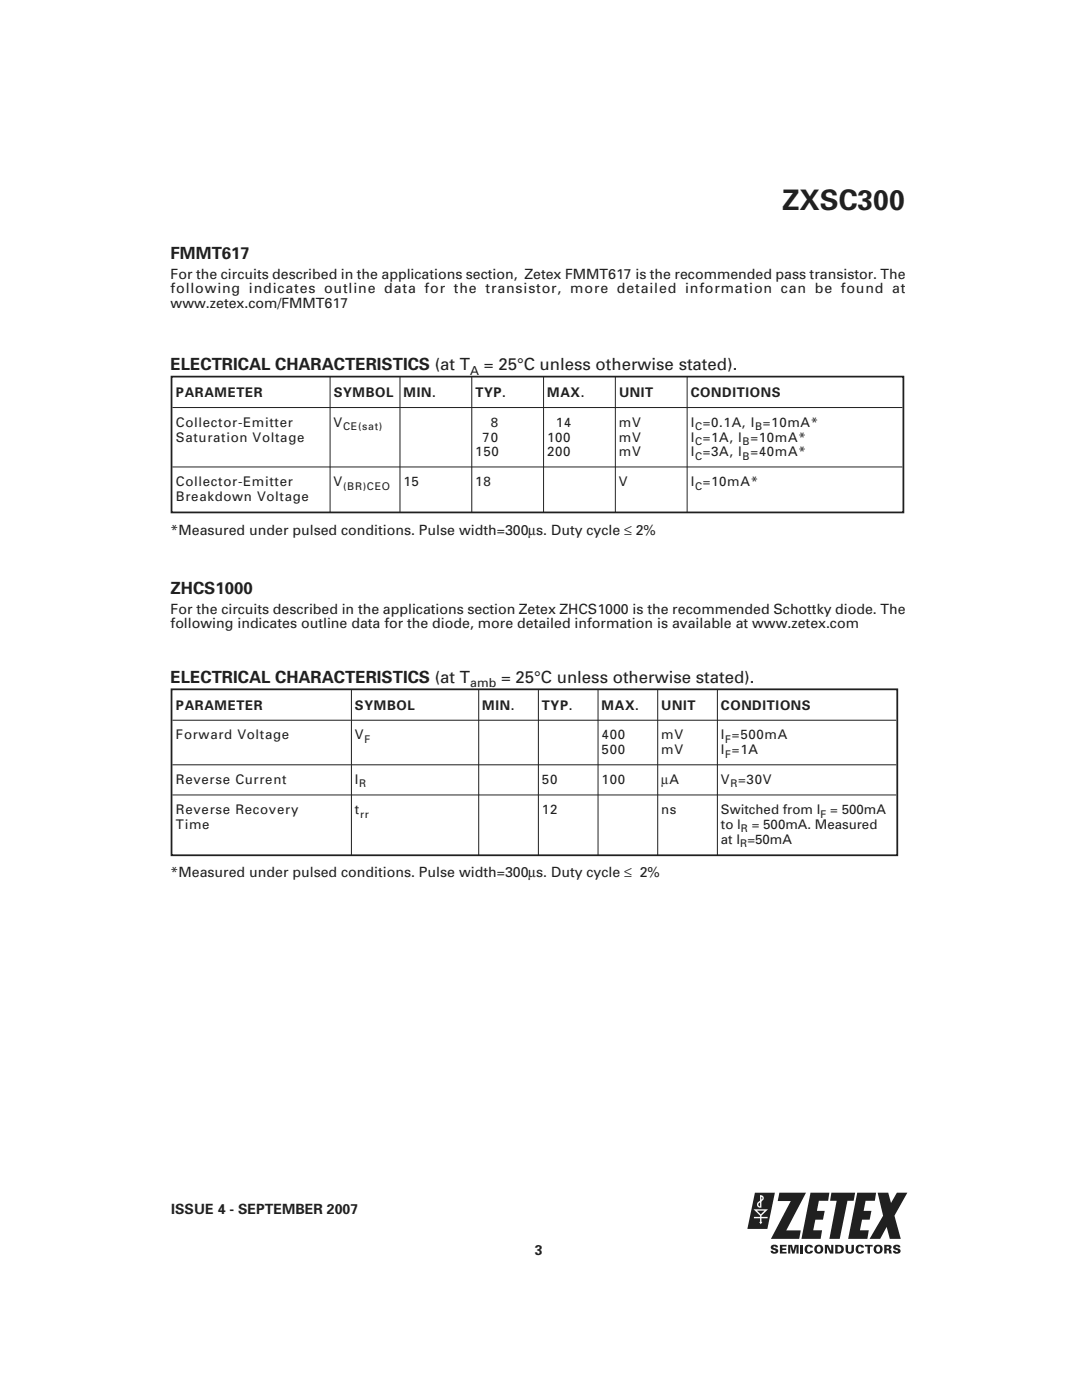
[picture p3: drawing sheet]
<svg xmlns="http://www.w3.org/2000/svg" width="216mm" height="279mm" viewBox="0 0 216 279" stroke-linecap="round" stroke-linejoin="round" font-family="sans-serif">
<defs><g id="words">
<text font-size="5.6" fill="#231f20" x="156.1" y="41.9">ZXSC300</text>
<g font-size="3.4" fill="#231f20">
<text x="34.1" y="51.7">FMMT617</text>
<text x="34.1" y="73.9">ELECTRICAL CHARACTERISTICS (at T</text>
<text x="96.6" y="73.9">= 25°C unless otherwise stated).</text>
<text x="34.1" y="118.5">ZHCS1000</text>
<text x="34.1" y="136.3">ELECTRICAL CHARACTERISTICS (at T</text>
<text x="100" y="136.3">= 25°C unless otherwise stated).</text>
</g>
<g font-size="2.8" fill="#231f20">
<text x="34.1" y="55.7">For the circuits described in the applications section, Zetex FMMT617 is the recommended pass transistor. The</text>
<text x="34.1" y="58.6">following indicates outline data for the transistor, more detailed information can be found at</text>
<text x="34.1" y="61.4">www.zetex.com/FMMT617</text>
<text x="34.1" y="106.7">*Measured under pulsed conditions. Pulse width=300μs. Duty cycle ≤ 2%</text>
<text x="34.1" y="122.5">For the circuits described in the applications section Zetex ZHCS1000 is the recommended Schottky diode. The</text>
<text x="34.1" y="125.3">following indicates outline data for the diode, more detailed information is available at www.zetex.com</text>
<text x="34.1" y="175.1">*Measured under pulsed conditions. Pulse width=300μs. Duty cycle ≤ 2%</text>
<text x="34.2" y="242.2">ISSUE 4 - SEPTEMBER 2007</text>
<text x="106.7" y="250.4">3</text>
</g>
<g font-size="2.6" fill="#231f20">
<text x="35.1" y="79.2">PARAMETER</text>
<text x="66.6" y="79.2">SYMBOL</text>
<text x="80.5" y="79.2">MIN.</text>
<text x="94.9" y="79.2">TYP.</text>
<text x="109.2" y="79.2">MAX.</text>
<text x="123.5" y="79.2">UNIT</text>
<text x="137.8" y="79.2">CONDITIONS</text>
<text x="35.1" y="85.2">Collector-Emitter</text>
<text x="35.1" y="88.1">Saturation Voltage</text>
<text x="66.6" y="85.2">V</text>
<text x="96.3" y="88.1">70</text>
<text x="97.9" y="85.2">8</text>
<text x="109.2" y="88.1">100</text>
<text x="110.9" y="85.2">14</text>
<text x="123.5" y="85.2">mV</text>
<text x="123.5" y="88.1">mV</text>
<text x="137.8" y="88.1">I =1A, I =10mA*</text>
<text x="137.8" y="85.2">I =0.1A, I =10mA*</text>
<text x="94.8" y="91.1">150</text>
<text x="109.2" y="91.1">200</text>
<text x="123.5" y="91.1">mV</text>
<text x="137.8" y="91.1">I =3A, I =40mA*</text>
<text x="35.1" y="97">Collector-Emitter</text>
<text x="35.1" y="100">Breakdown Voltage</text>
<text x="66.6" y="97">V</text>
<text x="80.5" y="97">15</text>
<text x="94.8" y="97">18</text>
<text x="123.5" y="97">V</text>
<text x="137.8" y="97">I =10mA*</text>
<text x="35.1" y="141.6">PARAMETER</text>
<text x="70.8" y="141.6">SYMBOL</text>
<text x="96.2" y="141.6">MIN.</text>
<text x="108.1" y="141.6">TYP.</text>
<text x="120" y="141.6">MAX.</text>
<text x="132" y="141.6">UNIT</text>
<text x="143.9" y="141.6">CONDITIONS</text>
<text x="35.1" y="147.6">Forward Voltage</text>
<text x="70.8" y="147.6">V</text>
<text x="120" y="147.6">400</text>
<text x="131.9" y="147.6">mV</text>
<text x="143.9" y="147.6">I =500mA</text>
<text x="120" y="150.5">500</text>
<text x="131.9" y="150.5">mV</text>
<text x="143.9" y="150.5">I =1A</text>
<text x="35.1" y="156.4">Reverse Current</text>
<text x="70.8" y="156.4">I</text>
<text x="108.1" y="156.4">50</text>
<text x="120" y="156.4">100</text>
<text x="131.9" y="156.5">μA</text>
<text x="143.9" y="156.4">V =30V</text>
<text x="35.1" y="162.5">Reverse Recovery</text>
<text x="35.1" y="165.4">Time</text>
<text x="70.8" y="162.5">t</text>
<text x="108.1" y="162.5">12</text>
<text x="131.9" y="162.5">ns</text>
<text x="143.9" y="162.5">Switched from I</text>
<text x="143.9" y="165.4">to I</text>
<text x="150" y="165.4">= 500mA. Measured</text>
<text x="165.7" y="162.5">= 500mA</text>
<text x="143.9" y="168.4">at I =50mA</text>
</g>
<g font-size="2.5" fill="#231f20">
<text x="93.8" y="74.8">A</text>
<text x="93.8" y="137.2">amb</text>
</g>
<g font-size="2.1" fill="#231f20">
<text x="68.5" y="85.9">CE(sat)</text>
<text x="138.7" y="85.9">C</text>
<text x="138.7" y="88.8">C</text>
<text x="148.2" y="88.8">B</text>
<text x="150.7" y="85.9">B</text>
<text x="138.7" y="91.8">C</text>
<text x="148.2" y="91.8">B</text>
<text x="68.5" y="97.7">(BR)CEO</text>
<text x="138.7" y="97.7">C</text>
<text x="72.7" y="148.3">F</text>
<text x="144.7" y="148.3">F</text>
<text x="144.7" y="151.2">F</text>
<text x="71.7" y="157.2">R</text>
<text x="145.7" y="157.2">R</text>
<text x="71.8" y="163.2">rr</text>
<text x="147.8" y="166.1">R</text>
<text x="163.7" y="163.2">F</text>
<text x="147.7" y="169.1">R</text>
</g>
</g></defs>
<g fill="#231f20">
<path d="M155.5 238h5.3l-3.9 7.6h2.9l-.3 1.6h-5.7l4-7.5h-2.6z" fill-rule="evenodd"/>
<path d="M161.7 238h3.8l-.3 1.6h-1.8l-.4 2.1h1.6l-.4 1.7h-1.5l-.4 2.1h1.7l-.3 1.7h-3.8z" fill-rule="evenodd"/>
<path d="M171.1 238h3.7l-.2 1.6h-1.9l-.4 2.1h1.6l-.4 1.7h-1.5l-.4 2.1h1.8l-.3 1.7h-3.9z" fill-rule="evenodd"/>
<path d="M165.9 238h4.7l-.3 1.6h-1.2l-1.5 7.6h-2.1l1.4-7.6h-1.3z" fill-rule="evenodd"/>
<path d="M175.1 238h2.1l.6 2.1 1.2-2.1h2.1l-2.6 4.6 1.2 4.6h-2.1l-.7-2.3-1.3 2.3h-2.1l2.7-4.6z" fill-rule="evenodd"/>
<path d="M150.6 238h4l-1.5 7.3h-4z" fill-rule="evenodd"/>
</g>
<path d="M150.4 241.3h2.8l-1.3 1.3v.3h1.3v.2h-1.3v.8h.2l-.3 .4-.3-.4h.2v-.8h-1.3v-.2h1.3v-.3zM151 241.6l.8 .8 .8-.8z" fill-rule="evenodd" fill="#f7fcfe"/>
<path d="M151.8 238.6v2.3h-.2l-.3-.2-.1-.4 1.1-1.1-.1-.4z" fill="none" stroke="#f7fcfe" stroke-width=".27"/>
<g fill="#231f20">
<path d="M153.9 248.7l.6-.3a.57 .57 0 0 1 .7 .5l-.8-.1v.2l.2 .1a.58 .58 0 0 1 .7 .6 .58 .58 0 0 1-.8 .5 .62 .62 0 0 1-.7-.6h.4l.2 .2h.3v-.2l-.4-.2a.51 .51 0 0 1-.4-.7z" fill-rule="evenodd"/>
<path d="M155.6 248.4h1.3v.4h-.8v.3h.8v.4h-.8v.3h.8v.4h-1.3z" fill-rule="evenodd"/>
<path d="M157.3 248.4h.7l.3 1.2 .3-1.2h.7v1.8h-.4v-1.5l-.4 1.5h-.4l-.4-1.5v1.5h-.4z" fill-rule="evenodd"/>
<path d="M160.8 248.6a.87 .87 0 0 1 1.4 .4h-.5l-.2-.2a.54 .54 0 0 0-.4 .5 .54 .54 0 0 0 .5 .5l.1-.2h.5a.9 .9 0 0 1-1.3 .5 .9 .9 0 0 1-.1-1.5z" fill-rule="evenodd"/>
<path d="M163.1 248.8a.5 .5 0 0 1 .7 .5 .5 .5 0 0 1-.7 .5l-.1-.5zM162.4 249.3a.95 .95 0 0 0 1.9 0 .95 .95 0 0 0-1.9 0z" fill-rule="evenodd"/>
<path d="M164.6 248.4h.7l.5 1.3v-1.3h.5v1.8h-.7l-.6-1.4v1.4h-.4z" fill-rule="evenodd"/>
<path d="M167.1 248.8a.56 .56 0 0 1 .8 .5 .56 .56 0 0 1-.8 .5zM166.7 248.4v1.8a1.43 1.43 0 0 0 1.6-.5 .88 .88 0 0 0-.1-.9 .88 .88 0 0 0-.8-.4z" fill-rule="evenodd"/>
<path d="M168.7 248.4h.5v1.1a.35 .35 0 0 0 .4 .4 .35 .35 0 0 0 .3-.4v-1.1h.5v1.1a.85 .85 0 0 1-.8 .7 .85 .85 0 0 1-.9-.7z" fill-rule="evenodd"/>
<path d="M170.9 248.6a.87 .87 0 0 1 1.5 .4h-.5l-.2-.2a.54 .54 0 0 0-.5 .5 .54 .54 0 0 0 .5 .5l.2-.2h.5a.9 .9 0 0 1-1.4 .5 .9 .9 0 0 1-.1-1.5z" fill-rule="evenodd"/>
<path d="M172.6 248.4h1.5v.4h-.5v1.4h-.5v-1.4h-.5z" fill-rule="evenodd"/>
<path d="M175 248.8a.5 .5 0 0 1 .6 .5 .5 .5 0 0 1-.6 .5l-.2-.5zM174.3 249.3a.92 .92 0 0 0 1.8 0 .92 .92 0 0 0-1.8 0z" fill-rule="evenodd"/>
<path d="M176.9 248.8h.5v.3l-.5 .1zM176.4 248.4v1.8h.5v-.7h.4l.1 .7h.5v-.2a.52 .52 0 0 0-.4-.7 .46 .46 0 0 0 .4-.6 .46 .46 0 0 0-.7-.3z" fill-rule="evenodd"/>
<path d="M178.3 248.7l.6-.3a.57 .57 0 0 1 .7 .5l-.8-.1v.2l.2 .1a.58 .58 0 0 1 .7 .6 .58 .58 0 0 1-.8 .5 .62 .62 0 0 1-.7-.6h.5l.1 .2h.3v-.2l-.4-.2a.51 .51 0 0 1-.4-.7z" fill-rule="evenodd"/>
</g>
<path d="M159.7 248.4h.5v1.8h-.5z" fill="#231f20"/>
<path d="M34.2 75.2h146.1v27.1h-146.1zM34.2 137.6h144.8v33.1h-144.8z" fill="none" stroke="#231f20" stroke-width=".35"/>
<g fill="none" stroke="#231f20" stroke-width=".2">
<path d="M65.9 75.2v27.1M79.8 75.2v27.1M94.1 75.2v27.1M108.5 75.2v27.1M122.8 75.2v27.1M137.1 75.2v27.1M34.4 81.3h145.7M34.4 93.2h145.7M70.1 137.6v33.1M95.5 137.6v33.1M107.4 137.6v33.1M119.3 137.6v33.1"/>
<path d="M131.2 137.6v33.1M143.1 137.6v33.1M34.4 143.7h144.5M34.4 152.6h144.5M34.4 158.7h144.5"/>
</g>
<use href="#words"/>
</svg>
